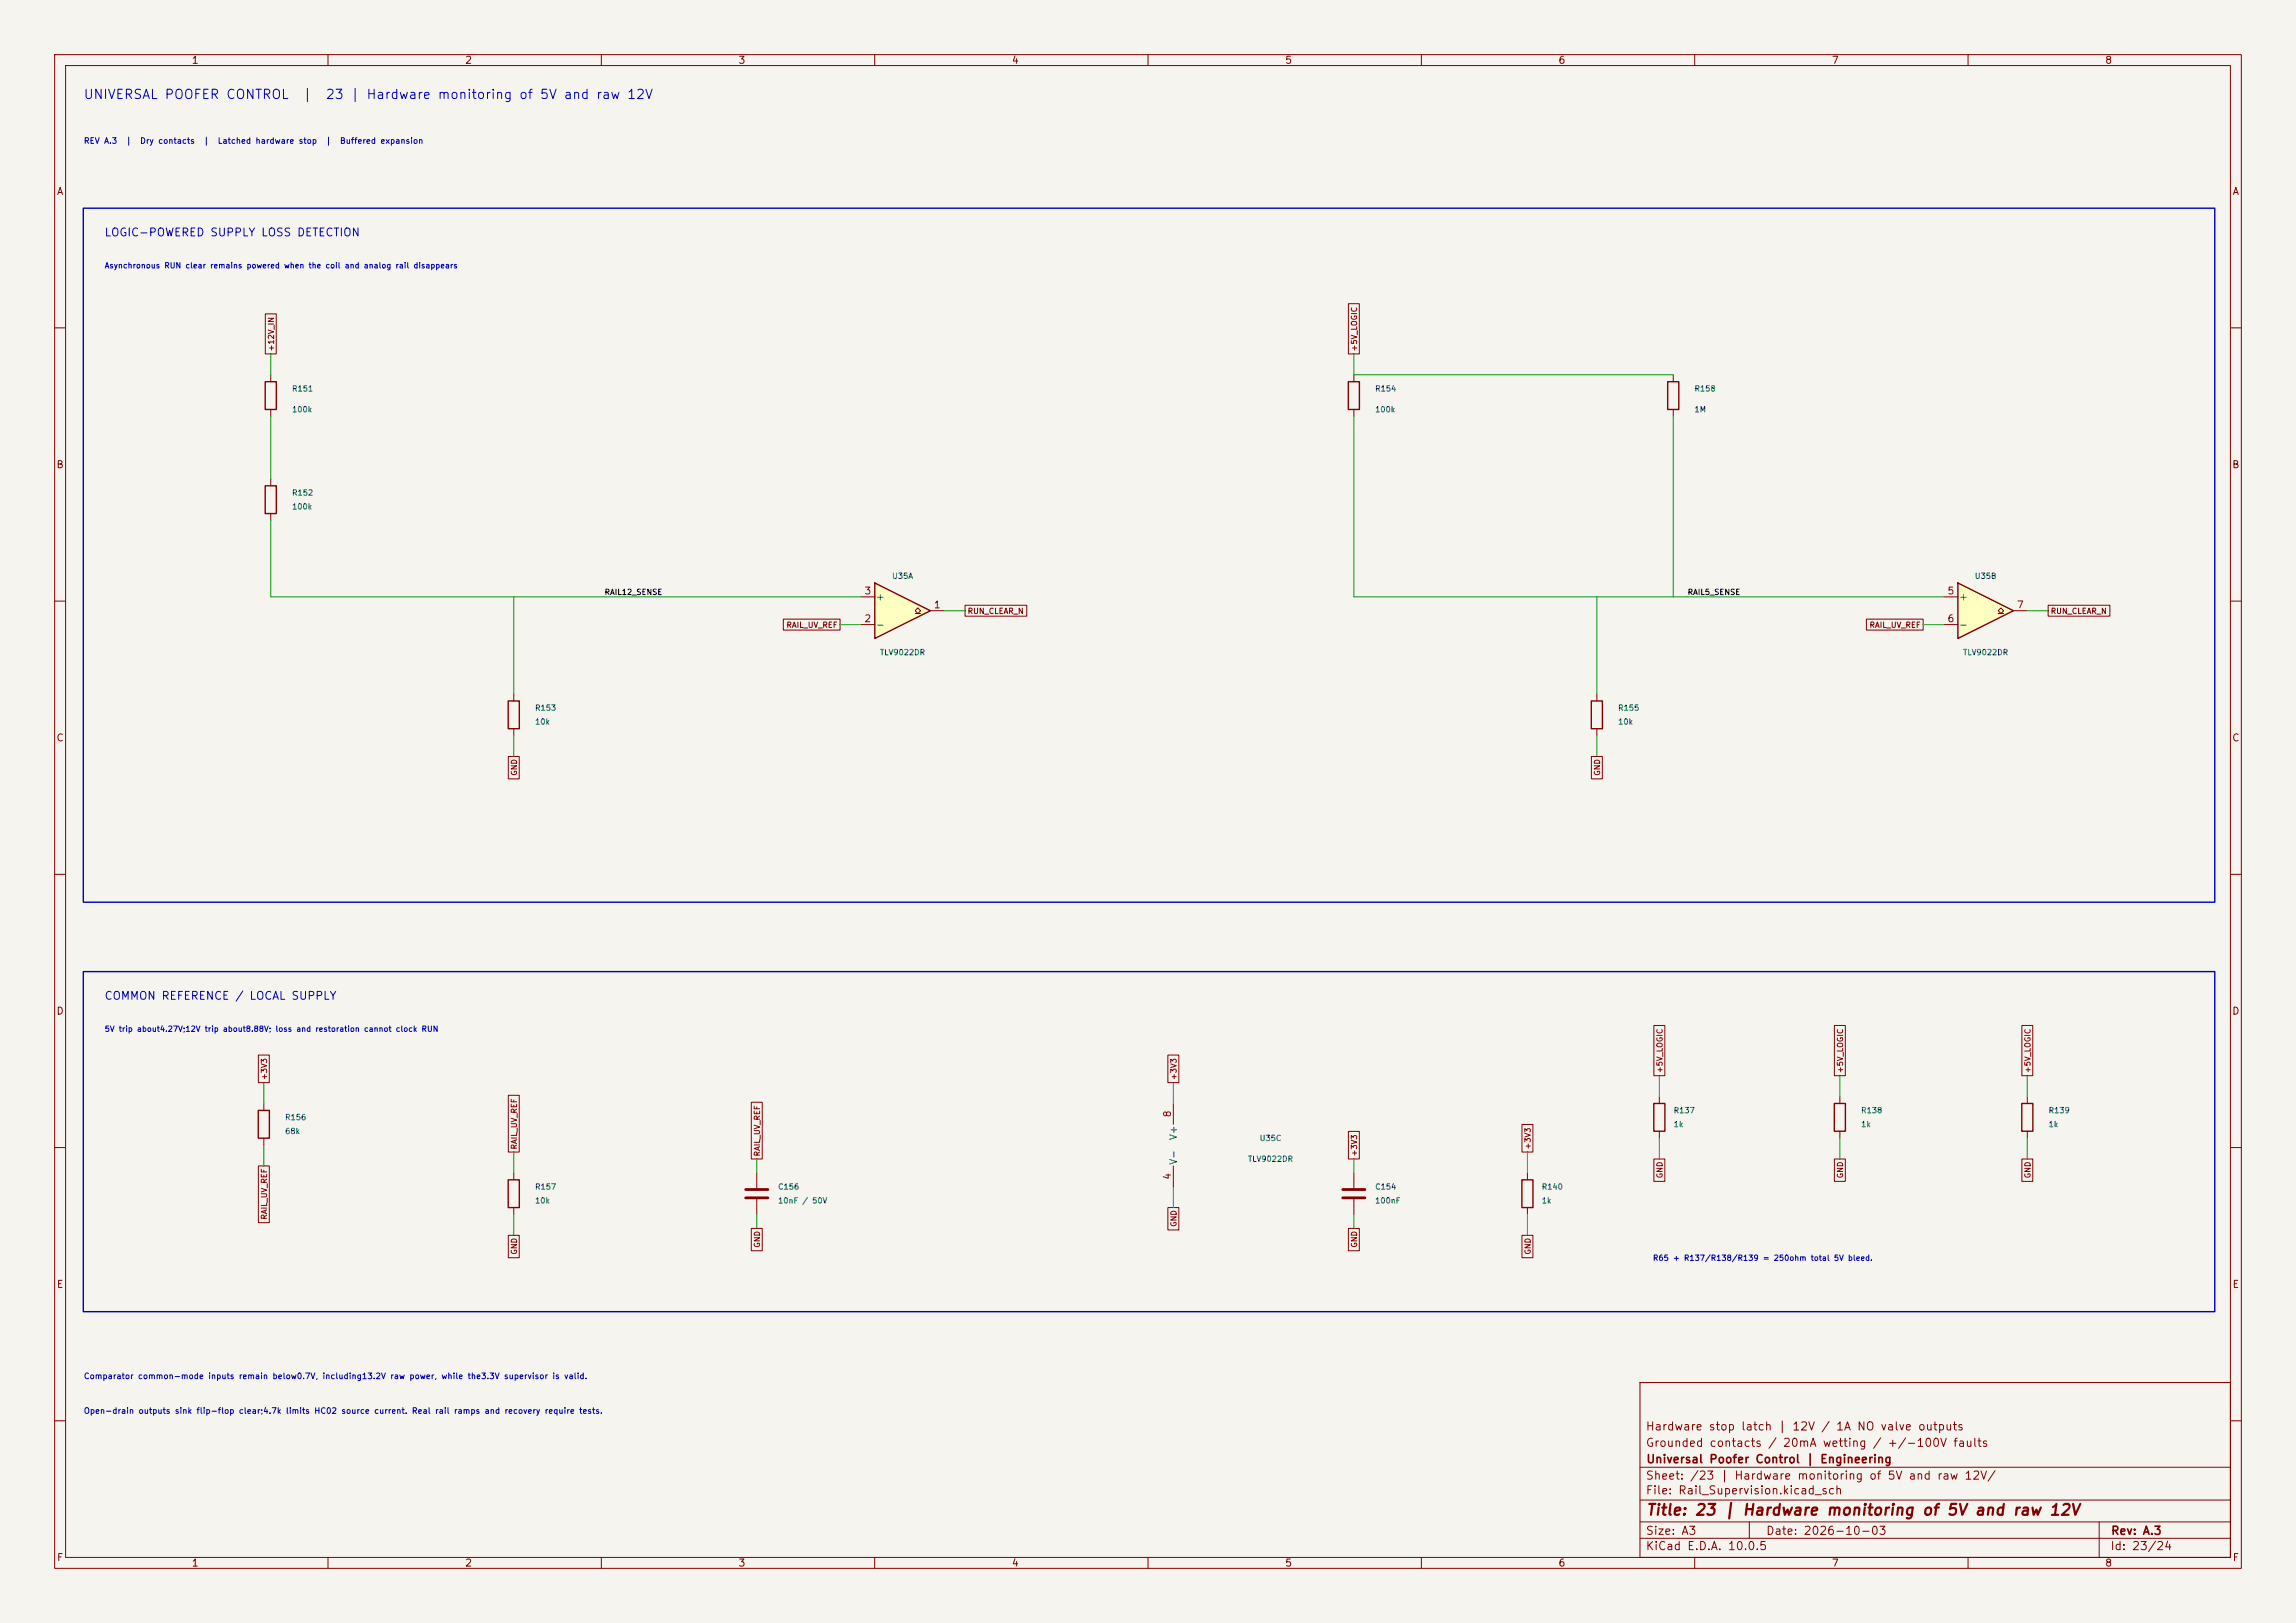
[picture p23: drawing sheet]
<svg xmlns="http://www.w3.org/2000/svg" width="420mm" height="297mm" viewBox="0 0 420 297" stroke-linecap="round" stroke-linejoin="round" font-family="sans-serif">
<defs><g id="words">
<text font-size="2" fill="#840000" x="301" y="277.8">Title: 23 | Hardware monitoring of 5V and raw 12V</text>
<g font-size="1.7" fill="#0000c2">
<text x="15.2" y="18.5">UNIVERSAL POOFER CONTROL</text>
<text x="55.2" y="18.5">|</text>
<text x="59.5" y="18.5">23 | Hardware monitoring of 5V and raw 12V</text>
</g>
<g font-size="1.5" fill="#840000">
<text x="300.9" y="262.1">Hardware stop latch | 12V / 1A NO valve outputs</text>
<text x="300.9" y="265.1">Grounded contacts / 20mA wetting / +/-100V faults</text>
<text x="301" y="268.1">Universal Poofer Control | Engineering</text>
<text x="300.9" y="273.8">File: Rail_Supervision.kicad_sch</text>
<text x="300.9" y="271.1">Sheet: /23 | Hardware monitoring of 5V and raw 12V/</text>
<text x="300.9" y="281.2">Size: A3</text>
<text x="322.9" y="281.2">Date: 2026-10-03</text>
<text x="386" y="281.2">Rev: A.3</text>
<text x="300.9" y="284">KiCad E.D.A. 10.0.5</text>
<text x="385.9" y="284">Id: 23/24</text>
</g>
<g font-size="1.4" fill="#0000c2">
<text x="19" y="43.6">LOGIC-POWERED SUPPLY LOSS DETECTION</text>
<text x="19" y="183.3">COMMON REFERENCE / LOCAL SUPPLY</text>
</g>
<g font-size="1.3" fill="#840000">
<text x="35" y="12">1</text>
<text x="85" y="12">2</text>
<text x="135" y="12">3</text>
<text x="185" y="12">4</text>
<text x="235" y="12">5</text>
<text x="285" y="12">6</text>
<text x="335" y="12">7</text>
<text x="385" y="12">8</text>
<text x="10.3" y="36">A</text>
<text x="408.3" y="36">A</text>
<text x="10.2" y="86">B</text>
<text x="408.2" y="86">B</text>
<text x="10.2" y="136">C</text>
<text x="408.2" y="136">C</text>
<text x="10.2" y="186">D</text>
<text x="408.2" y="186">D</text>
<text x="10.3" y="236">E</text>
<text x="408.3" y="236">E</text>
<text x="10.3" y="286">F</text>
<text x="35" y="287">1</text>
<text x="85" y="287">2</text>
<text x="135" y="287">3</text>
<text x="185" y="287">4</text>
<text x="235" y="287">5</text>
<text x="285" y="287">6</text>
<text x="335" y="287">7</text>
<text x="385" y="287">8</text>
<text x="408.3" y="286">F</text>
</g>
<g font-size="1.3" fill="#a90000">
<text x="158" y="109.1">3</text>
<text x="170.7" y="111.6">1</text>
<text x="356.1" y="109.1">5</text>
<text x="368.8" y="111.6">7</text>
<text x="158" y="114.2">2</text>
<text x="356.1" y="114.2">6</text>
<text x="214.5" y="204.6" transform="rotate(-90 214.5 204.6)">8</text>
<text x="214.5" y="216" transform="rotate(-90 214.5 216)">4</text>
</g>
<g font-size="1.3" fill="#006464">
<text x="160.1" y="110.2">+</text>
<text x="358.2" y="110.2">+</text>
<text x="160.1" y="115.3">-</text>
<text x="358.2" y="115.3">-</text>
<text x="215.6" y="208.8" transform="rotate(-90 215.6 208.8)">V+</text>
<text x="215.6" y="213.3" transform="rotate(-90 215.6 213.3)">V-</text>
</g>
<g font-size="1.1" fill="#0000c2">
<text x="15.2" y="26.6">REV A.3</text>
<text x="22.9" y="26.6">|</text>
<text x="25.5" y="26.6">Dry contacts</text>
<text x="37.1" y="26.6">|</text>
<text x="39.7" y="26.6">Latched hardware stop</text>
<text x="59.5" y="26.6">|</text>
<text x="62.1" y="26.6">Buffered expansion</text>
<text x="15.2" y="252.6">Comparator common-mode inputs remain below0.7V, including13.2V raw power, while the3.3V supervisor is valid.</text>
<text x="15.2" y="259">Open-drain outputs sink flip-flop clear;4.7k limits HC02 source current. Real rail ramps and recovery require tests.</text>
</g>
<g font-size="1" fill="#0000c2">
<text x="19.1" y="49.4">Asynchronous RUN clear remains powered when the coil and analog rail disappears</text>
<text x="19.1" y="189.1">5V trip about4.27V;12V trip about8.88V; loss and restoration cannot clock RUN</text>
<text x="302.3" y="231">R65 + R137/R138/R139 = 250ohm total 5V bleed.</text>
</g>
<g font-size="1" fill="#840000">
<text x="50.4" y="64.4" transform="rotate(-90 50.4 64.4)">+12V_IN</text>
<text x="248.5" y="64.4" transform="rotate(-90 248.5 64.4)">+5V_LOGIC</text>
<text x="176.9" y="112.6">RUN_CLEAR_N</text>
<text x="375" y="112.6">RUN_CLEAR_N</text>
<text x="143.8" y="115.1">RAIL_UV_REF</text>
<text x="341.9" y="115.1">RAIL_UV_REF</text>
<text x="94.8" y="142.1" transform="rotate(-90 94.8 142.1)">GND</text>
<text x="292.9" y="142.1" transform="rotate(-90 292.9 142.1)">GND</text>
<text x="49.1" y="197.7" transform="rotate(-90 49.1 197.7)">+3V3</text>
<text x="215.5" y="197.7" transform="rotate(-90 215.5 197.7)">+3V3</text>
<text x="304.4" y="196.5" transform="rotate(-90 304.4 196.5)">+5V_LOGIC</text>
<text x="337.4" y="196.5" transform="rotate(-90 337.4 196.5)">+5V_LOGIC</text>
<text x="371.7" y="196.5" transform="rotate(-90 371.7 196.5)">+5V_LOGIC</text>
<text x="94.8" y="210.4" transform="rotate(-90 94.8 210.4)">RAIL_UV_REF</text>
<text x="139.3" y="211.7" transform="rotate(-90 139.3 211.7)">RAIL_UV_REF</text>
<text x="248.5" y="211.7" transform="rotate(-90 248.5 211.7)">+3V3</text>
<text x="280.2" y="210.4" transform="rotate(-90 280.2 210.4)">+3V3</text>
<text x="304.4" y="215.7" transform="rotate(-90 304.4 215.7)">GND</text>
<text x="337.4" y="215.7" transform="rotate(-90 337.4 215.7)">GND</text>
<text x="371.7" y="215.7" transform="rotate(-90 371.7 215.7)">GND</text>
<text x="49.1" y="223.3" transform="rotate(-90 49.1 223.3)">RAIL_UV_REF</text>
<text x="215.5" y="224.6" transform="rotate(-90 215.5 224.6)">GND</text>
<text x="94.8" y="229.7" transform="rotate(-90 94.8 229.7)">GND</text>
<text x="139.3" y="228.4" transform="rotate(-90 139.3 228.4)">GND</text>
<text x="248.5" y="228.4" transform="rotate(-90 248.5 228.4)">GND</text>
<text x="280.2" y="229.7" transform="rotate(-90 280.2 229.7)">GND</text>
</g>
<g font-size="1" fill="#006464">
<text x="53.3" y="71.9">R151</text>
<text x="251.4" y="71.9">R154</text>
<text x="309.9" y="71.9">R158</text>
<text x="53.3" y="75.7">100k</text>
<text x="251.4" y="75.7">100k</text>
<text x="309.9" y="75.7">1M</text>
<text x="53.3" y="90.9">R152</text>
<text x="53.3" y="93.5">100k</text>
<text x="163.1" y="106.2">U35A</text>
<text x="361.1" y="106.2">U35B</text>
<text x="160.9" y="120.1">TLV9022DR</text>
<text x="359" y="120.1">TLV9022DR</text>
<text x="97.8" y="130.3">R153</text>
<text x="295.9" y="130.3">R155</text>
<text x="97.8" y="132.8">10k</text>
<text x="295.9" y="132.8">10k</text>
<text x="306.1" y="204">R137</text>
<text x="340.3" y="204">R138</text>
<text x="374.6" y="204">R139</text>
<text x="52.1" y="205.2">R156</text>
<text x="52.1" y="207.8">68k</text>
<text x="230.3" y="209">U35C</text>
<text x="306.1" y="206.5">1k</text>
<text x="340.3" y="206.5">1k</text>
<text x="374.6" y="206.5">1k</text>
<text x="228.2" y="212.8">TLV9022DR</text>
<text x="97.8" y="217.9">R157</text>
<text x="97.8" y="220.5">10k</text>
<text x="142.2" y="217.9">C156</text>
<text x="142.2" y="220.5">10nF / 50V</text>
<text x="251.4" y="217.9">C154</text>
<text x="251.4" y="220.5">100nF</text>
<text x="281.9" y="217.9">R140</text>
<text x="281.9" y="220.5">1k</text>
</g>
<g font-size="1" fill="#0f0f0f">
<text x="110.5" y="109.1">RAIL12_SENSE</text>
<text x="308.6" y="109.1">RAIL5_SENSE</text>
</g>
</g></defs>
<path d="M0 0h420v297h-420z" fill="#f5f4ef" stroke="#f5f4ef" stroke-width=".18"/>
<g fill="none" stroke="#840000" stroke-width=".18">
<path d="M10 10h400v277h-400zM12 12h396v273h-396zM60 10v2M110 10v2M160 10v2M210 10v2M260 10v2M310 10v2M360 10v2M10 60h2M408 60h2M10 110h2"/>
<path d="M408 110h2M10 160h2M408 160h2M10 210h2M138.4 214.6v2.8M138.4 219.5v2.7M303.5 200.7v1.2M303.5 207v1.3M408 210h2M300 253h108v32h-108zM10 260h2M300 278.5h108"/>
<path d="M300 274.5h108M300 268.5h108M320 278.5v3M384 278.5v6.5M408 260h2M60 285v2M110 285v2M160 285v2M210 285v2M260 285v2M300 281.5h108M310 285v2"/>
<path d="M360 285v2"/>
</g>
<path d="M136.4 217.7h4.1M136.4 219.2h4.1" fill="none" stroke="#840000" stroke-width=".51"/>
<path d="M302.5 201.9h2v5.1h-2z" fill="none" stroke="#840000" stroke-width=".25"/>
<path d="M160 106.7l10.2 5.1-10.2 5z" fill="#ffffc2"/>
<path d="M160 106.7l10.2 5.1-10.2 5z" fill="none" stroke="#840000" stroke-width=".25"/>
<path d="M157.5 114.3h2.5M157.5 109.2h2.5M167.4 112.3h.5l-.5-.5 .5-.5 .5 .5-.5 .5h.5M170.2 111.8h2.5" fill="none" stroke="#840000" stroke-width=".18"/>
<path d="M358.1 106.7l10.2 5.1-10.2 5z" fill="#ffffc2"/>
<path d="M48.5 69.9h2v5h-2zM246.6 69.9h2.1v5h-2.1zM305.1 69.9h2v5h-2zM48.5 88.9h2v5.1h-2zM358.1 106.7l10.2 5.1-10.2 5zM93 128.3h2v5.1h-2zM291.1 128.3h2v5.1h-2zM47.2 203.2h2.1v5.1h-2.1zM93 215.9h2v5.1h-2zM278.4 215.9h2v5.1h-2zM335.5 201.9h2.1v5.1h-2.1zM369.8 201.9h2.1v5.1h-2.1z" fill="none" stroke="#840000" stroke-width=".25"/>
<g fill="none" stroke="#840000" stroke-width=".18">
<path d="M48.5 57.4h2v7.4h-2zM246.6 55.6h2.1v9.2h-2.1zM49.5 68.6v1.3M49.5 74.9v1.3M247.6 68.6v1.3M247.6 74.9v1.3M306.1 68.6v1.3M306.1 74.9v1.3M49.5 87.6v1.3M49.5 94v1.3M143.3 113.3h10.4v2h-10.4zM176.5 110.8h11.3v2h-11.3z"/>
<path d="M341.4 113.3h10.4v2h-10.4zM355.6 109.2h2.5M355.6 114.3h2.5M365.5 112.3h.5l-.5-.5 .5-.5 .5 .5-.5 .5h.5M368.3 111.8h2.5M374.6 110.8h11.3v2h-11.3zM93 138.4h2v4.1h-2zM94 127v1.3M94 133.4v1.2M291.1 138.4h2v4.1h-2zM292.1 127v1.3M292.1 133.4v1.2"/>
<path d="M47.3 193.1h2v5h-2zM213.6 193.1h2v5h-2zM302.5 187.7h2v9.2h-2zM335.5 187.7h2.1v9.2h-2.1zM369.8 187.7h2v9.2h-2zM47.3 213.4h2v10.3h-2zM48.3 201.9v1.3M48.3 208.3v1.3M93 200.4h2v10.4h-2zM94 214.6v1.3M137.4 201.7h2v10.4h-2zM214.6 201.9v3.8"/>
<path d="M214.6 213.4v3.8M246.6 207h2.1v5.1h-2.1zM247.6 214.6v2.8M247.6 219.5v2.7M278.4 205.8h2v5h-2zM279.4 214.6v1.3M302.5 212.1h2v4.1h-2zM335.5 212.1h2.1v4.1h-2.1zM336.5 200.7v1.2M336.5 207v1.3M369.8 212.1h2v4.1h-2zM370.8 200.7v1.2"/>
<path d="M370.8 207v1.3M93 226.1h2v4.1h-2zM94 221v1.2M137.4 224.8h2v4.1h-2zM213.6 221h2v4.1h-2zM246.6 224.8h2.1v4.1h-2.1zM278.4 226.1h2v4.1h-2zM279.4 221v1.2"/>
</g>
<path d="M245.6 217.7h4.1M245.6 219.2h4.1" fill="none" stroke="#840000" stroke-width=".51"/>
<g fill="none" stroke="#009600" stroke-width=".18">
<path d="M49.5 64.8v3.8M49.5 76.2v11.4M247.6 64.8v3.8h58.5M247.6 76.2v33h108M306.1 76.2v33M49.5 95.3v13.9h108M94 109.2v17.8M153.7 114.3h3.8M172.7 111.8h3.8M292.1 109.2v17.8M351.8 114.3h3.8M370.8 111.8h3.8"/>
<path d="M94 134.6v3.8M292.1 134.6v3.8M48.3 198.1v3.8M214.6 198.1v3.8M303.5 196.9v3.8M336.5 196.9v3.8M370.8 196.9v3.8M48.3 209.6v3.8M94 210.8v3.8M138.4 212.1v2.5M214.6 217.2v3.8M247.6 212.1v2.5"/>
<path d="M279.4 210.8v3.8M303.5 208.3v3.8M336.5 208.3v3.8M370.8 208.3v3.8M94 222.2v3.9M138.4 222.2v2.6M247.6 222.2v2.6M279.4 222.2v3.9"/>
</g>
<path d="M15.2 38.1h389.9v127h-389.9zM15.2 177.8h389.9v62.2h-389.9z" fill="none" stroke="#0000c2" stroke-width=".25"/>
<use href="#words"/>
</svg>
